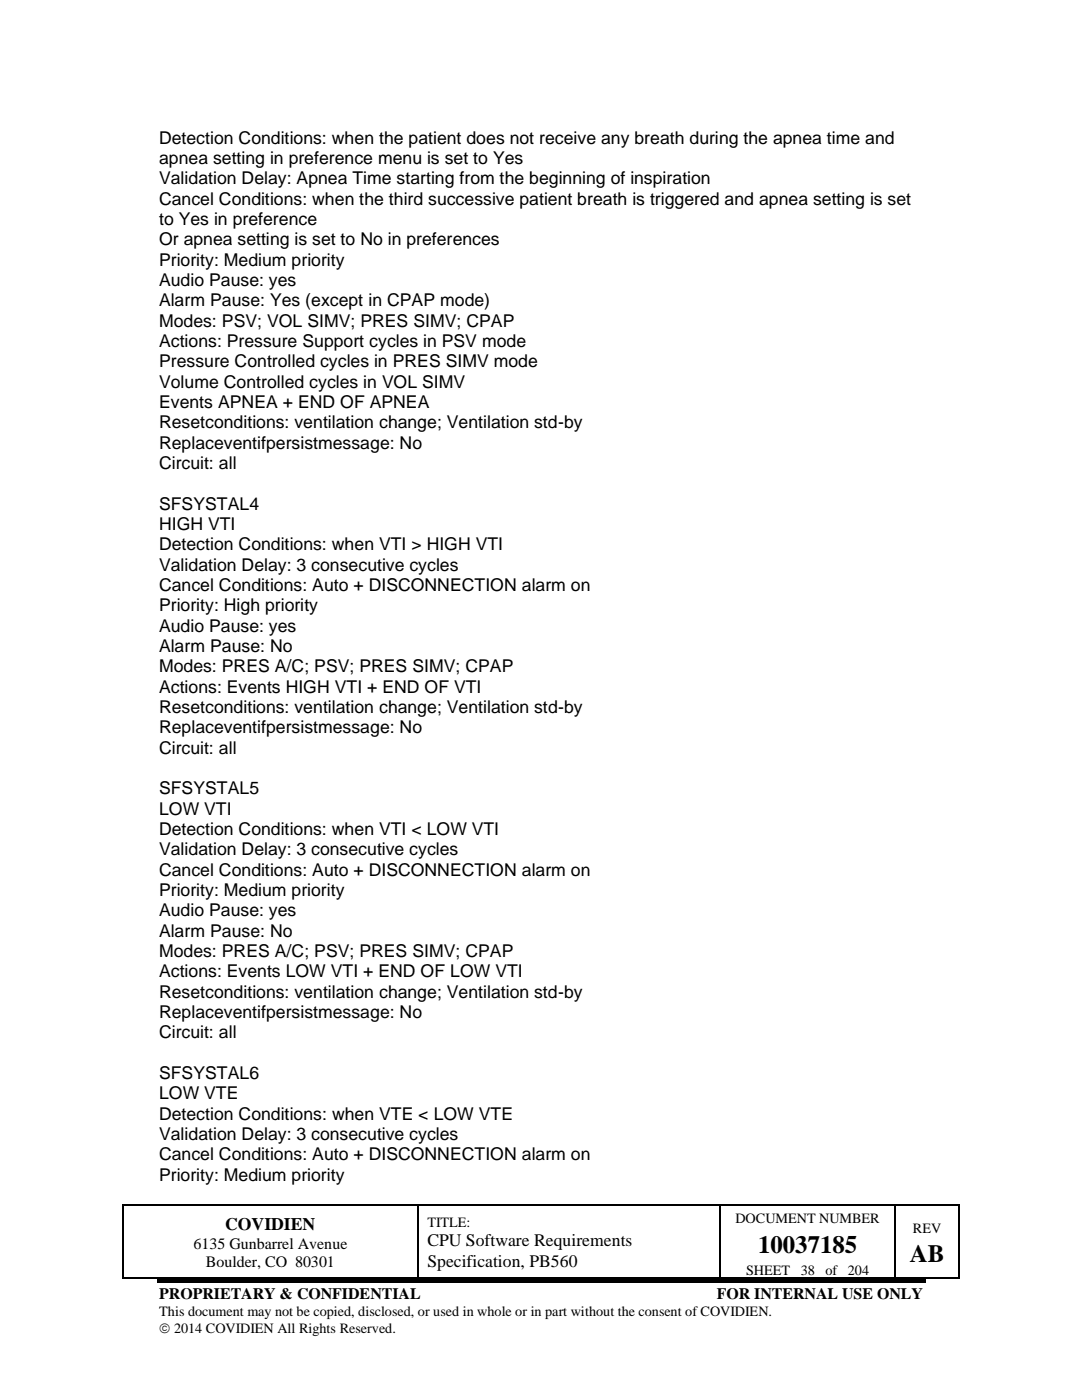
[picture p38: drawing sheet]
<svg xmlns="http://www.w3.org/2000/svg" width="216mm" height="279mm" viewBox="0 0 216 279" stroke-linecap="round" stroke-linejoin="round" font-family="sans-serif">
<defs><g id="words">
<g font-size="5">
<text x="151.3" y="250">10037185</text>
<text x="181.6" y="251.9">AB</text>
</g>
<g font-size="3.5">
<text x="31.8" y="28.7">Detection Conditions: when the patient does not receive any breath during the apnea time and</text>
<text x="31.8" y="32.8">apnea setting in preference menu is set to Yes</text>
<text x="31.8" y="36.8">Validation Delay: Apnea Time starting from the beginning of inspiration</text>
<text x="31.8" y="40.9">Cancel Conditions: when the third successive patient breath is triggered and apnea setting is set</text>
<text x="31.8" y="44.9">to Yes in preference</text>
<text x="31.8" y="49">Or apnea setting is set to No in preferences</text>
<text x="31.8" y="53.1">Priority: Medium priority</text>
<text x="31.8" y="57.1">Audio Pause: yes</text>
<text x="31.8" y="61.1">Alarm Pause: Yes (except in CPAP mode)</text>
<text x="31.8" y="65.2">Modes: PSV; VOL SIMV; PRES SIMV; CPAP</text>
<text x="31.8" y="69.3">Actions: Pressure Support cycles in PSV mode</text>
<text x="31.8" y="73.3">Pressure Controlled cycles in PRES SIMV mode</text>
<text x="31.8" y="77.4">Volume Controlled cycles in VOL SIMV</text>
<text x="31.8" y="81.5">Events APNEA + END OF APNEA</text>
<text x="31.8" y="85.5">Resetconditions: ventilation change; Ventilation std-by</text>
<text x="31.8" y="89.5">Replaceventifpersistmessage: No</text>
<text x="31.8" y="93.6">Circuit: all</text>
<text x="31.8" y="101.7">SFSYSTAL4</text>
<text x="31.8" y="105.8">HIGH VTI</text>
<text x="31.8" y="109.8">Detection Conditions: when VTI &gt; HIGH VTI</text>
<text x="31.8" y="113.9">Validation Delay: 3 consecutive cycles</text>
<text x="31.8" y="118">Cancel Conditions: Auto + DISCONNECTION alarm on</text>
<text x="31.8" y="122">Priority: High priority</text>
<text x="31.8" y="126.1">Audio Pause: yes</text>
<text x="31.8" y="130.1">Alarm Pause: No</text>
<text x="31.8" y="134.2">Modes: PRES A/C; PSV; PRES SIMV; CPAP</text>
<text x="31.8" y="138.2">Actions: Events HIGH VTI + END OF VTI</text>
<text x="31.8" y="142.3">Resetconditions: ventilation change; Ventilation std-by</text>
<text x="31.8" y="146.4">Replaceventifpersistmessage: No</text>
<text x="31.8" y="150.4">Circuit: all</text>
<text x="31.8" y="158.5">SFSYSTAL5</text>
<text x="31.8" y="162.6">LOW VTI</text>
<text x="31.8" y="166.6">Detection Conditions: when VTI &lt; LOW VTI</text>
<text x="31.8" y="170.7">Validation Delay: 3 consecutive cycles</text>
<text x="31.8" y="174.8">Cancel Conditions: Auto + DISCONNECTION alarm on</text>
<text x="31.8" y="178.8">Priority: Medium priority</text>
<text x="31.8" y="182.9">Audio Pause: yes</text>
<text x="31.8" y="186.9">Alarm Pause: No</text>
<text x="31.8" y="191">Modes: PRES A/C; PSV; PRES SIMV; CPAP</text>
<text x="31.8" y="195.1">Actions: Events LOW VTI + END OF LOW VTI</text>
<text x="31.8" y="199.1">Resetconditions: ventilation change; Ventilation std-by</text>
<text x="31.8" y="203.1">Replaceventifpersistmessage: No</text>
<text x="31.8" y="207.2">Circuit: all</text>
<text x="31.8" y="215.3">SFSYSTAL6</text>
<text x="31.8" y="219.4">LOW VTE</text>
<text x="31.8" y="223.4">Detection Conditions: when VTE &lt; LOW VTE</text>
<text x="31.8" y="227.5">Validation Delay: 3 consecutive cycles</text>
<text x="31.8" y="231.6">Cancel Conditions: Auto + DISCONNECTION alarm on</text>
<text x="31.8" y="235.6">Priority: Medium priority</text>
<text x="44.9" y="245.4">COVIDIEN</text>
<text x="85.3" y="248.7">CPU Software Requirements</text>
<text x="85.3" y="252.8">Specification, PB560</text>
</g>
<g font-size="3.2">
<text x="38.6" y="249.2">6135 Gunbarrel Avenue</text>
<text x="41.1" y="252.8">Boulder, CO 80301</text>
<text x="31.8" y="259.3">PROPRIETARY &amp; CONFIDENTIAL</text>
<text x="143" y="259.3">FOR INTERNAL USE ONLY</text>
</g>
<g font-size="2.8">
<text x="85.3" y="244.8">TITLE:</text>
<text x="146.8" y="244">DOCUMENT NUMBER</text>
<text x="182.2" y="246">REV</text>
<text x="148.9" y="254.4">SHEET</text>
<text x="159.8" y="254.4">38</text>
<text x="164.7" y="254.4">of 204</text>
<text x="31.8" y="262.7">This document may not be copied, disclosed, or used in whole or in part without the consent of COVIDIEN.</text>
<text x="31.8" y="266.1">© 2014 COVIDIEN All Rights Reserved.</text>
</g>
</g></defs>
<g fill="#000">
<path d="M24.5 240.4h.2v.3h-.2z" fill-rule="evenodd"/>
<path d="M24.5 240.4h.2v.3h-.2z" fill-rule="evenodd"/>
<path d="M24.5 255h.2v.2h-.2z" fill-rule="evenodd"/>
<path d="M24.5 255h.2v.2h-.2z" fill-rule="evenodd"/>
<path d="M31.3 255.3h153.4v.7h-153.4z" fill-rule="evenodd"/>
<path d="M83.2 240.4h.3v.3h-.3z" fill-rule="evenodd"/>
<path d="M83.2 255h.3v.2h-.3z" fill-rule="evenodd"/>
<path d="M143.6 240.4h.2v.3h-.2z" fill-rule="evenodd"/>
<path d="M143.6 255h.2v.2h-.2z" fill-rule="evenodd"/>
<path d="M178.5 240.4h.3v.3h-.3z" fill-rule="evenodd"/>
<path d="M178.5 255h.3v.2h-.3z" fill-rule="evenodd"/>
<path d="M191.2 240.4h.3v.3h-.3z" fill-rule="evenodd"/>
<path d="M191.2 240.4h.3v.3h-.3z" fill-rule="evenodd"/>
<path d="M191.2 255h.3v.2h-.3z" fill-rule="evenodd"/>
<path d="M191.2 255h.3v.2h-.3z" fill-rule="evenodd"/>
</g>
<g fill="none" stroke="#000" stroke-width=".25">
<path d="M24.6 240.7v14.3M24.7 240.5h58.5M24.7 255.1h58.5M83.4 240.7v14.3M83.5 240.5h60.1M83.5 255.1h60.1M143.7 240.7v14.3M143.8 240.5h34.7M143.8 255.1h34.7M178.6 240.7v14.3M178.8 240.5h12.4M178.8 255.1h12.4"/>
<path d="M191.3 240.7v14.3"/>
</g>
<use href="#words"/>
</svg>
